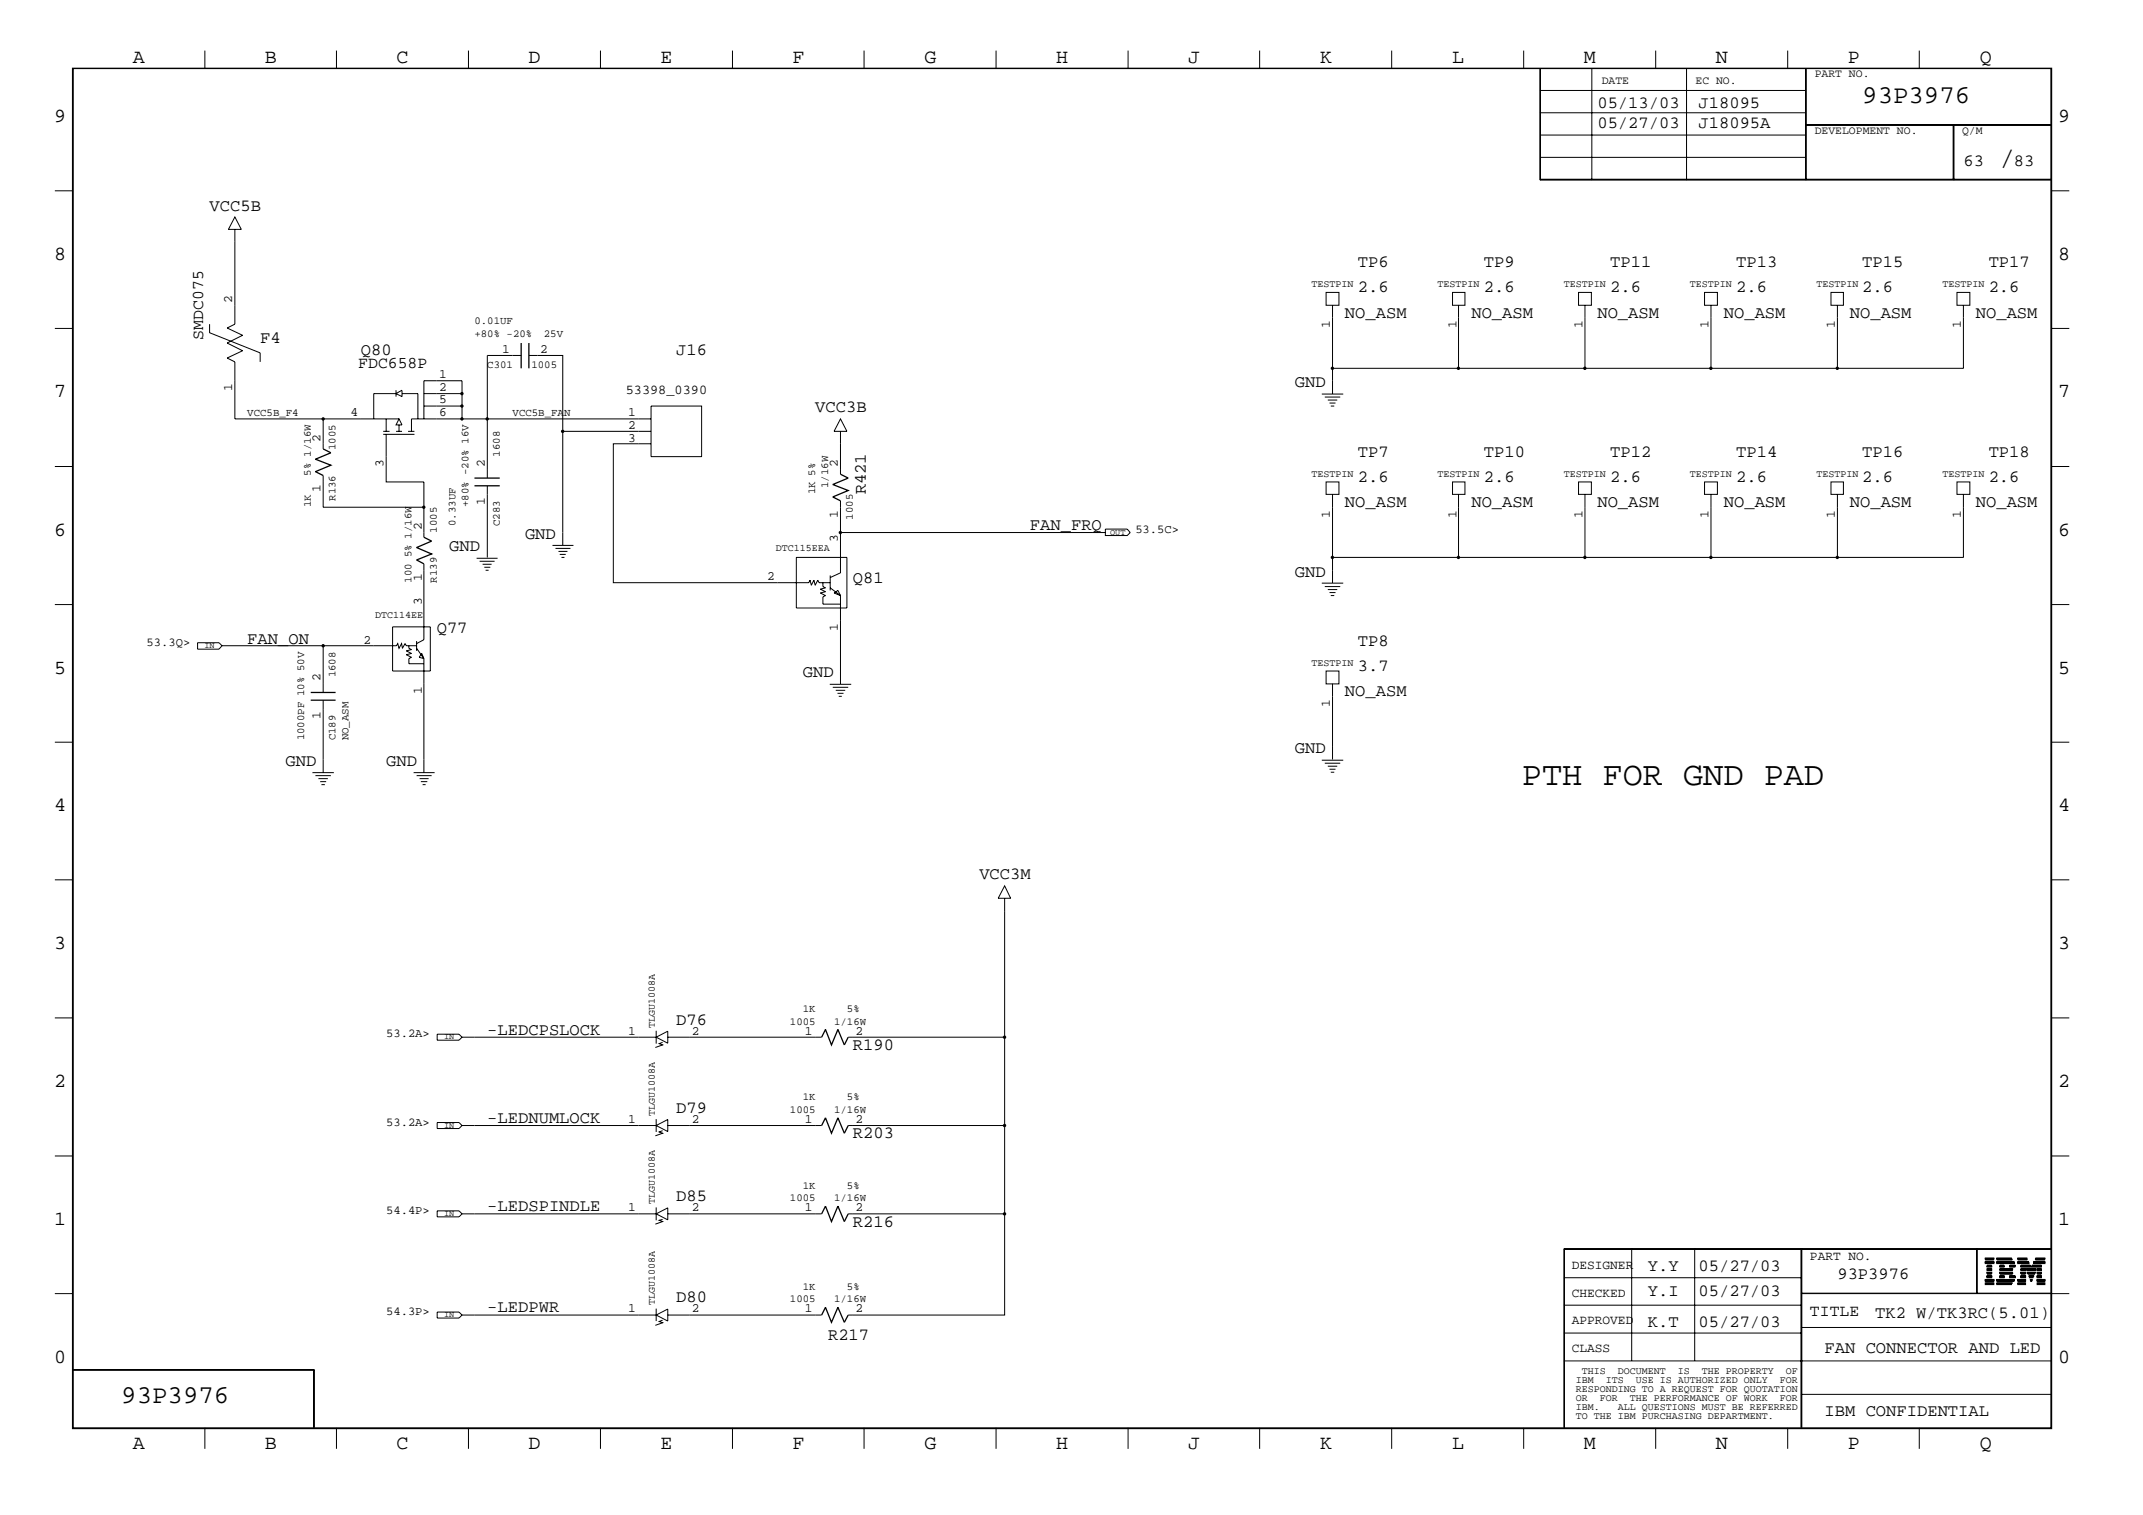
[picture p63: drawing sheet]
<svg xmlns="http://www.w3.org/2000/svg" width="423mm" height="299mm" viewBox="0 0 423 299" stroke-linecap="round" stroke-linejoin="round" font-family="sans-serif">
<defs><g id="words">
<text font-size="6.6" x="300.7" y="154.9">PTH FOR GND PAD</text>
<text font-size="5.2" x="395" y="32.9">/</text>
<g font-size="5.1">
<text x="367.9" y="20.4">93P3976</text>
<text x="24" y="277.1">93P3976</text>
</g>
<g font-size="4">
<text x="26.2" y="12.4">A</text>
<text x="52.3" y="12.4">B</text>
<text x="78.3" y="12.4">C</text>
<text x="104.4" y="12.4">D</text>
<text x="130.5" y="12.4">E</text>
<text x="156.5" y="12.4">F</text>
<text x="182.6" y="12.4">G</text>
<text x="208.6" y="12.4">H</text>
<text x="234.7" y="12.4">J</text>
<text x="260.8" y="12.4">K</text>
<text x="286.9" y="12.4">L</text>
<text x="312.8" y="12.4">M</text>
<text x="338.9" y="12.4">N</text>
<text x="365" y="12.4">P</text>
<text x="391.1" y="12.4">Q</text>
<text x="10.7" y="24">9</text>
<text x="406.6" y="24">9</text>
<text x="10.7" y="51.3">8</text>
<text x="406.6" y="51.3">8</text>
<text x="10.7" y="78.5">7</text>
<text x="406.6" y="78.5">7</text>
<text x="10.7" y="105.7">6</text>
<text x="406.6" y="105.7">6</text>
<text x="10.7" y="133">5</text>
<text x="406.6" y="133">5</text>
<text x="10.7" y="160.1">4</text>
<text x="406.6" y="160.1">4</text>
<text x="10.7" y="187.4">3</text>
<text x="406.6" y="187.4">3</text>
<text x="10.7" y="214.5">2</text>
<text x="406.6" y="214.5">2</text>
<text x="10.7" y="241.8">1</text>
<text x="406.6" y="241.8">1</text>
<text x="10.7" y="269.1">0</text>
<text x="406.6" y="269.1">0</text>
<text x="26.2" y="286.1">A</text>
<text x="52.3" y="286.1">B</text>
<text x="78.3" y="286.1">C</text>
<text x="104.4" y="286.1">D</text>
<text x="130.5" y="286.1">E</text>
<text x="156.5" y="286.1">F</text>
<text x="182.6" y="286.1">G</text>
<text x="208.6" y="286.1">H</text>
<text x="234.7" y="286.1">J</text>
<text x="260.8" y="286.1">K</text>
<text x="286.9" y="286.1">L</text>
<text x="312.8" y="286.1">M</text>
<text x="338.9" y="286.1">N</text>
<text x="365" y="286.1">P</text>
<text x="391.1" y="286.1">Q</text>
</g>
<g font-size="3.4">
<text x="315.6" y="21.3">05/13/03</text>
<text x="335.5" y="21.3">J18095</text>
<text x="315.6" y="25.3">05/27/03</text>
<text x="335.5" y="25.3">J18095A</text>
<text x="387.9" y="32.9">63</text>
<text x="397.8" y="32.9">83</text>
<text x="41.4" y="41.6">VCC5B</text>
<text x="268.2" y="52.7">TP6</text>
<text x="293.1" y="52.7">TP9</text>
<text x="318.1" y="52.7">TP11</text>
<text x="343" y="52.7">TP13</text>
<text x="367.9" y="52.7">TP15</text>
<text x="392.9" y="52.7">TP17</text>
<text x="268.2" y="57.7">2.6</text>
<text x="293.1" y="57.7">2.6</text>
<text x="318.1" y="57.7">2.6</text>
<text x="343" y="57.7">2.6</text>
<text x="367.9" y="57.7">2.6</text>
<text x="392.9" y="57.7">2.6</text>
<text x="265.7" y="62.7">NO_ASM</text>
<text x="290.7" y="62.7">NO_ASM</text>
<text x="315.6" y="62.7">NO_ASM</text>
<text x="340.5" y="62.7">NO_ASM</text>
<text x="365.4" y="62.7">NO_ASM</text>
<text x="390.3" y="62.7">NO_ASM</text>
<text x="51.4" y="67.7">F4</text>
<text x="71.3" y="70.2">Q80</text>
<text x="133.6" y="70.2">J16</text>
<text x="255.8" y="76.5">GND</text>
<text x="161" y="81.4">VCC3B</text>
<text x="268.2" y="90.2">TP7</text>
<text x="268.2" y="95.2">2.6</text>
<text x="293.1" y="90.2">TP10</text>
<text x="293.1" y="95.2">2.6</text>
<text x="318.1" y="90.2">TP12</text>
<text x="318.1" y="95.2">2.6</text>
<text x="343" y="90.2">TP14</text>
<text x="343" y="95.2">2.6</text>
<text x="367.9" y="90.2">TP16</text>
<text x="367.9" y="95.2">2.6</text>
<text x="392.9" y="90.2">TP18</text>
<text x="392.9" y="95.2">2.6</text>
<text x="171" y="97.6" transform="rotate(-90 171 97.6)">R421</text>
<text x="265.7" y="100.2">NO_ASM</text>
<text x="290.7" y="100.2">NO_ASM</text>
<text x="315.6" y="100.2">NO_ASM</text>
<text x="340.5" y="100.2">NO_ASM</text>
<text x="365.4" y="100.2">NO_ASM</text>
<text x="390.3" y="100.2">NO_ASM</text>
<text x="103.7" y="106.3">GND</text>
<text x="203.5" y="104.6">FAN_FRQ</text>
<text x="88.7" y="108.9">GND</text>
<text x="255.8" y="113.9">GND</text>
<text x="168.5" y="115.1">Q81</text>
<text x="86.3" y="125.1">Q77</text>
<text x="48.9" y="127.1">FAN_ON</text>
<text x="268.2" y="127.5">TP8</text>
<text x="158.6" y="133.8">GND</text>
<text x="265.7" y="137.5">NO_ASM</text>
<text x="268.2" y="132.5">3.7</text>
<text x="255.8" y="148.8">GND</text>
<text x="56.4" y="151.2">GND</text>
<text x="76.3" y="151.2">GND</text>
<text x="193.5" y="173.7">VCC3M</text>
<text x="133.6" y="202.4">D76</text>
<text x="96.3" y="204.3">-LEDCPSLOCK</text>
<text x="168.5" y="207.3">R190</text>
<text x="96.3" y="221.7">-LEDNUMLOCK</text>
<text x="133.6" y="219.8">D79</text>
<text x="168.5" y="224.8">R203</text>
<text x="96.3" y="239.2">-LEDSPINDLE</text>
<text x="133.6" y="237.2">D85</text>
<text x="168.5" y="242.2">R216</text>
<text x="325.5" y="251">Y.Y</text>
<text x="335.5" y="251">05/27/03</text>
<text x="133.6" y="257.1">D80</text>
<text x="325.5" y="255.9">Y.I</text>
<text x="335.5" y="255.9">05/27/03</text>
<text x="363" y="252.6">93P3976</text>
<text x="96.3" y="259.2">-LEDPWR</text>
<text x="325.5" y="262.1">K.T</text>
<text x="335.5" y="262.1">05/27/03</text>
<text x="370.4" y="260.2">TK2 W/TK3RC(5.01)</text>
<text x="163.6" y="264.7">R217</text>
<text x="360.4" y="267.1">FAN CONNECTOR AND LED</text>
<text x="360.4" y="279.6">IBM CONFIDENTIAL</text>
</g>
<g font-size="3.2">
<text x="40.1" y="67.1" transform="rotate(-90 40.1 67.1)">SMDC075</text>
<text x="70.8" y="72.7">FDC658P</text>
<text x="357.5" y="259.9">TITLE</text>
</g>
<text font-size="2.7" x="123.6" y="77.7">53398_0390</text>
<g font-size="2.5">
<text x="45.9" y="59.8" transform="rotate(-90 45.9 59.8)">2</text>
<text x="262.7" y="64.8" transform="rotate(-90 262.7 64.8)">1</text>
<text x="287.7" y="64.8" transform="rotate(-90 287.7 64.8)">1</text>
<text x="312.6" y="64.8" transform="rotate(-90 312.6 64.8)">1</text>
<text x="337.5" y="64.8" transform="rotate(-90 337.5 64.8)">1</text>
<text x="362.5" y="64.8" transform="rotate(-90 362.5 64.8)">1</text>
<text x="387.3" y="64.8" transform="rotate(-90 387.3 64.8)">1</text>
<text x="99.2" y="69.7">1</text>
<text x="106.7" y="69.7">2</text>
<text x="45.9" y="77.2" transform="rotate(-90 45.9 77.2)">1</text>
<text x="86.8" y="74.7">1</text>
<text x="86.8" y="77.2">2</text>
<text x="69.3" y="82.2">4</text>
<text x="86.8" y="79.7">5</text>
<text x="86.8" y="82.2">6</text>
<text x="124.1" y="82.2">1</text>
<text x="63.3" y="87.2" transform="rotate(-90 63.3 87.2)">2</text>
<text x="124.1" y="87.2">3</text>
<text x="124.1" y="84.7">2</text>
<text x="75.8" y="92.2" transform="rotate(-90 75.8 92.2)">3</text>
<text x="95.8" y="92.1" transform="rotate(-90 95.8 92.1)">2</text>
<text x="165.5" y="92.1" transform="rotate(-90 165.5 92.1)">2</text>
<text x="63.3" y="97.2" transform="rotate(-90 63.3 97.2)">1</text>
<text x="95.8" y="99.7" transform="rotate(-90 95.8 99.7)">1</text>
<text x="83.3" y="104.6" transform="rotate(-90 83.3 104.6)">2</text>
<text x="165.5" y="107.1" transform="rotate(-90 165.5 107.1)">3</text>
<text x="165.5" y="102.2" transform="rotate(-90 165.5 102.2)">1</text>
<text x="262.7" y="102.2" transform="rotate(-90 262.7 102.2)">1</text>
<text x="287.7" y="102.2" transform="rotate(-90 287.7 102.2)">1</text>
<text x="312.6" y="102.2" transform="rotate(-90 312.6 102.2)">1</text>
<text x="337.5" y="102.2" transform="rotate(-90 337.5 102.2)">1</text>
<text x="362.5" y="102.2" transform="rotate(-90 362.5 102.2)">1</text>
<text x="387.3" y="102.2" transform="rotate(-90 387.3 102.2)">1</text>
<text x="83.3" y="119.5" transform="rotate(-90 83.3 119.5)">3</text>
<text x="83.3" y="114.6" transform="rotate(-90 83.3 114.6)">1</text>
<text x="151.6" y="114.6">2</text>
<text x="165.5" y="124.5" transform="rotate(-90 165.5 124.5)">1</text>
<text x="71.8" y="127.1">2</text>
<text x="63.3" y="134.5" transform="rotate(-90 63.3 134.5)">2</text>
<text x="83.3" y="137.1" transform="rotate(-90 83.3 137.1)">1</text>
<text x="63.3" y="142.1" transform="rotate(-90 63.3 142.1)">1</text>
<text x="262.7" y="139.5" transform="rotate(-90 262.7 139.5)">1</text>
<text x="124.1" y="204.3">1</text>
<text x="136.7" y="204.3">2</text>
<text x="159" y="204.3">1</text>
<text x="169" y="204.3">2</text>
<text x="124.1" y="221.7">1</text>
<text x="136.7" y="221.7">2</text>
<text x="159" y="221.7">1</text>
<text x="169" y="221.7">2</text>
<text x="124.1" y="239.2">1</text>
<text x="136.7" y="239.2">2</text>
<text x="159" y="239.2">1</text>
<text x="169" y="239.2">2</text>
<text x="310.5" y="250.5">DESIGNER</text>
<text x="357.5" y="248.8">PART NO.</text>
<text x="310.5" y="256">CHECKED</text>
<text x="124.1" y="259.2">1</text>
<text x="136.7" y="259.2">2</text>
<text x="159" y="259.2">1</text>
<text x="169" y="259.2">2</text>
<text x="310.5" y="261.5">APPROVED</text>
<text x="310.5" y="267">CLASS</text>
</g>
<g font-size="2.4">
<text x="224.3" y="105.2">53.5C&gt;</text>
<text x="29" y="127.5">53.3Q&gt;</text>
<text x="76.3" y="204.8">53.2A&gt;</text>
<text x="76.3" y="222.2">53.2A&gt;</text>
<text x="76.3" y="239.7">54.4P&gt;</text>
<text x="76.3" y="259.7">54.3P&gt;</text>
</g>
<g font-size="2.3">
<text x="316.4" y="16.6">DATE</text>
<text x="334.9" y="16.6">EC NO.</text>
<text x="358.5" y="15.2">PART NO.</text>
<text x="358.5" y="26.5">DEVELOPMENT NO.</text>
<text x="387.6" y="26.5">Q/M</text>
</g>
<g font-size="2.1">
<text x="93.7" y="64">0.01UF</text>
<text x="93.7" y="66.5">+80% -20%</text>
<text x="107.4" y="66.5">25V</text>
<text x="96.3" y="72.7">C301</text>
<text x="105" y="72.7">1005</text>
<text x="48.9" y="82.2">VCC5B_F4</text>
<text x="101.3" y="82.2">VCC5B_FAN</text>
<text x="66.3" y="88.9" transform="rotate(-90 66.3 88.9)">1005</text>
<text x="61.4" y="93.9" transform="rotate(-90 61.4 93.9)">5% 1/16W</text>
<text x="98.7" y="90.2" transform="rotate(-90 98.7 90.2)">1608</text>
<text x="61.4" y="100.2" transform="rotate(-90 61.4 100.2)">1K</text>
<text x="66.3" y="98.9" transform="rotate(-90 66.3 98.9)">R136</text>
<text x="92.5" y="100.2" transform="rotate(-90 92.5 100.2)">+80% -20% 16V</text>
<text x="161" y="97.6" transform="rotate(-90 161 97.6)">1K 5%</text>
<text x="163.6" y="96.4" transform="rotate(-90 163.6 96.4)">1/16W</text>
<text x="86.3" y="105.2" transform="rotate(-90 86.3 105.2)">1005</text>
<text x="90" y="103.9" transform="rotate(-90 90 103.9)">0.33UF</text>
<text x="98.7" y="103.9" transform="rotate(-90 98.7 103.9)">C283</text>
<text x="168.5" y="102.6" transform="rotate(-90 168.5 102.6)">1005</text>
<text x="81.3" y="110.1" transform="rotate(-90 81.3 110.1)">5% 1/16W</text>
<text x="81.3" y="115.1" transform="rotate(-90 81.3 115.1)">100</text>
<text x="86.3" y="115.1" transform="rotate(-90 86.3 115.1)">R139</text>
<text x="66.3" y="133.8" transform="rotate(-90 66.3 133.8)">1608</text>
<text x="60.1" y="146.2" transform="rotate(-90 60.1 146.2)">1000PF 10% 50V</text>
<text x="66.3" y="146.2" transform="rotate(-90 66.3 146.2)">C189</text>
<text x="68.8" y="146.2" transform="rotate(-90 68.8 146.2)">NO_ASM</text>
<text x="156" y="202.4">1005</text>
<text x="158.6" y="199.8">1K</text>
<text x="164.8" y="202.4">1/16W</text>
<text x="167.3" y="199.8">5%</text>
<text x="156" y="219.8">1005</text>
<text x="158.6" y="217.3">1K</text>
<text x="164.8" y="219.8">1/16W</text>
<text x="167.3" y="217.3">5%</text>
<text x="156" y="237.2">1005</text>
<text x="158.6" y="234.7">1K</text>
<text x="164.8" y="237.2">1/16W</text>
<text x="167.3" y="234.7">5%</text>
<text x="156" y="257.1">1005</text>
<text x="158.6" y="254.7">1K</text>
<text x="164.8" y="257.1">1/16W</text>
<text x="167.3" y="254.7">5%</text>
</g>
<g font-size="2">
<text x="259.1" y="56.7">TESTPIN</text>
<text x="284" y="56.7">TESTPIN</text>
<text x="308.9" y="56.7">TESTPIN</text>
<text x="333.8" y="56.7">TESTPIN</text>
<text x="358.8" y="56.7">TESTPIN</text>
<text x="383.7" y="56.7">TESTPIN</text>
<text x="259.1" y="94.1">TESTPIN</text>
<text x="284" y="94.1">TESTPIN</text>
<text x="308.9" y="94.1">TESTPIN</text>
<text x="333.8" y="94.1">TESTPIN</text>
<text x="358.8" y="94.1">TESTPIN</text>
<text x="383.7" y="94.1">TESTPIN</text>
<text x="153.2" y="108.9">DTC115EEA</text>
<text x="74.1" y="122.1">DTC114EE</text>
<text x="259.1" y="131.6">TESTPIN</text>
<text x="129.4" y="202.9" transform="rotate(-90 129.4 202.9)">TLGU1008A</text>
<text x="129.4" y="220.4" transform="rotate(-90 129.4 220.4)">TLGU1008A</text>
<text x="129.4" y="237.8" transform="rotate(-90 129.4 237.8)">TLGU1008A</text>
<text x="129.4" y="257.7" transform="rotate(-90 129.4 257.7)">TLGU1008A</text>
<text x="311.3" y="273.1">IBM</text>
<text x="311.3" y="274.9">RESPONDING TO A REQUEST FOR QUOTATION</text>
<text x="312.5" y="271.4">THIS</text>
<text x="317.2" y="273.1">ITS</text>
<text x="319.6" y="271.4">DOCUMENT</text>
<text x="323.2" y="273.1">USE IS AUTHORIZED ONLY</text>
<text x="331.5" y="271.4">IS</text>
<text x="336.2" y="271.4">THE PROPERTY</text>
<text x="351.6" y="273.1">FOR</text>
<text x="352.8" y="271.4">OF</text>
<text x="311.3" y="276.6">OR</text>
<text x="311.3" y="278.5">IBM.</text>
<text x="311.3" y="280.2">TO THE IBM PURCHASING DEPARTMENT.</text>
<text x="316.1" y="276.6">FOR</text>
<text x="319.6" y="278.5">ALL QUESTIONS MUST BE REFERRED</text>
<text x="322" y="276.6">THE PERFORMANCE OF WORK</text>
<text x="351.6" y="276.6">FOR</text>
</g>
<g font-size="1.7">
<text x="219.3" y="105.6">OUT</text>
<text x="40.4" y="127.9">IN</text>
<text x="87.7" y="205.2">IN</text>
<text x="87.7" y="222.7">IN</text>
<text x="87.7" y="240.1">IN</text>
<text x="87.7" y="260">IN</text>
</g>
</g></defs>
<g fill="none" stroke="#000" stroke-width=".2">
<path d="M14.3 13.5h391v268.6h-391zM14.5 13.5h390.6v268.4h-390.6zM40.5 10v3.5M66.5 10v3.5M92.5 10v3.5M118.6 10v3.5M144.7 10v3.5M170.7 10v3.5M196.8 10v3.5M222.8 10v3.5M248.8 10v3.5M274.9 10v3.5"/>
<path d="M301 10v3.5M304.2 13.5v22.1h101.1M304.2 17.9h52.5M304.3 13.5v22.1M314.5 13.5v22.1M327.1 10v3.5M333.2 13.5v22.1M353.1 10v3.5M356.7 13.5v22.1M356.8 13.5v22.1M379.1 10v3.5M10.8 37.7h3.5"/>
<path d="M304.2 35.4h101.1M304.2 26.7h52.5M304.2 22.3h52.5M304.3 31.1h52.4M356.7 24.7h48.6M356.7 24.6h48.6M385.8 24.7v10.9M386 24.7v10.9M405.3 37.7h3.5M46.4 42.8l1.3 2.5h-2.6zM46.4 45.3v18.7l-1.5 .8 3 1.4-3 1.5 3 1.6-3 1.4 1.5 .8v11.2h32.4M262 57.7h2.5v2.6h-2.5z"/>
<path d="M286.9 57.7h2.5v2.6h-2.5zM311.8 57.7h2.6v2.6h-2.6zM336.7 57.7h2.6v2.6h-2.6zM361.7 57.7h2.5v2.6h-2.5zM386.6 57.7h2.5v2.6h-2.5zM10.8 64.9h3.5M41.4 64v1.7l10 4v1.8M78.2 77.7h-4.4v5M78.2 77v1.3M79.4 77l-1.2 .7 1.2 .6v-1.2M79.4 77.7h3.1v5M83.7 77.7h7.6v2.5"/>
<path d="M91.3 77.7v-2.5h-7.6v7.5M103 70.2h-6.7v24.2M104.5 70.2h6.7v37.4M261.1 77.8h4.2M261.7 78.4h3.1M262.3 79h1.9M262.6 79.6h1.2M263.2 60.3v17.4M288.1 60.3v12.4h-24.9M313.1 60.3v12.4h-25M338 60.3v12.4h-24.9M363 60.3v12.4h-25"/>
<path d="M387.9 60.3v12.4h-24.9M405.3 64.9h3.5M10.8 92.1h3.5M63.8 82.7v5.9M63.8 93.9v6.3h19.9M75.7 85.2h1.3M75.7 85.8h6.2M76.3 85.8v9.4h7.4v10.9M76.3 82.7v2.5M78.2 85.2h1.2M78.8 82.7l.6 1.2h-1.2zM78.8 83.9v1.3"/>
<path d="M80.6 85.2h1.3M83.7 80.2h7.6v2.5M96.3 95.9v14.2M111.2 85.2h17.4M128.6 80.2h10v10h-10zM128.6 87.6h-7.4v27.5h38.6l.2-.5 .3 1 .5-1 .2 1 .5-1 .3 .5h2.2M128.6 82.7h-47.3v2.5M166 82.7l1.3 2.5h-2.5zM166 85.2v8.4M166 98.9v14.2l-2 .9M262 95.2h2.5v2.4h-2.5zM262.9 80.2h.7"/>
<path d="M263.2 97.6v17.5M286.9 95.2h2.5v2.4h-2.5zM288.1 97.6v12.5h-24.9M311.8 95.2h2.6v2.4h-2.6zM313.1 97.6v12.5h-25M336.7 95.2h2.6v2.4h-2.6zM338 97.6v12.5h-24.9M361.7 95.2h2.5v2.4h-2.5zM363 97.6v12.5h-25M386.6 95.2h2.5v2.4h-2.5zM387.9 97.6v12.5h-24.9M405.3 92.1h3.5"/>
<path d="M10.8 119.4h3.5M83.7 111.3v15l-1.4 .8M94.1 110.2h4.2M94.7 110.8h3M95.3 111.4h1.8M95.7 112h1.2M95.9 112.6h.6M109.1 107.7h4.2M109.7 108.3h3M110.3 108.9h1.8M110.6 109.5h1.2M110.9 110.1h.6"/>
<path d="M157.3 110.1h10v10h-10zM162.6 115.1v.7l.5 .3-1 .2 1 .5-1 .3 1 .5-.5 .3v1.4h3.4M164 113.6v3M164 116.1l2 1.5M164.8 117.1l.7-.5 .5 1zM166 117.6v17.4M166 105.2h52.4M218.4 104.5h4.3l.6 .7-.6 .5h-4.3zM261.1 115.1h4.2M261.7 115.8h3.1M262.3 116.4h1.9M262.6 117h1.2"/>
<path d="M262.9 117.6h.7M405.3 119.4h3.5M39 126.9h4.3l.6 .6-.6 .7h-4.3zM43.9 127.5h34.4l.3-.4 .2 .9 .5-.9 .2 .9 .5-.9 .3 .4h2M63.8 127.5v9.2M63.8 138.3v14.2M77.6 123.8h7.4v8.7h-7.4zM80.8 127.5v.5l.5 .3-1 .2 1 .5-1 .3 1 .5-.5 .2v1.1h2.9M82.3 126.6v1.9M82.3 128l1.4 2M83.3 129l.4 1-.9-.2zM83.7 130v22.5"/>
<path d="M163.9 135.1h4.2M164.5 135.7h3.1M165.1 136.3h1.9M165.4 136.9h1.2M165.7 137.5h.6M262 132.5h2.5v2.5h-2.5zM263.2 135v14.9M10.8 146.6h3.5M61.7 152.6h4.3M62.3 153.2h3.1M62.9 153.8h1.9M63.2 154.3h1.2"/>
<path d="M63.5 154.9h.7M81.7 152.6h4.2M82.3 153.2h3M82.9 153.8h1.8M83.1 154.3h1.3M83.5 154.9h.6M261.1 150.1h4.2M261.7 150.7h3.1M262.3 151.3h1.9M262.6 151.9h1.2M262.9 152.5h.7M405.3 146.6h3.5"/>
<path d="M10.8 173.7h3.5M198.5 174.9l1.1 2.5h-2.4zM198.5 177.4v27.4h-30.9M405.3 173.7h3.5M10.8 201h3.5M86.4 204.2h4.3l.6 .6-.6 .6h-4.3zM91.3 204.8h38.3l2.3 1.2v-2.4l-2.3 1.2M129.6 203.5v2.6M130.9 205.8l-.7 .3 .7 .2-1.4 .5M131.9 204.8h30.4M198.5 204.8v17.4M405.3 201h3.5"/>
<path d="M10.8 228.3h3.5M86.4 221.7h4.3l.6 .5-.6 .6h-4.3zM86.4 239.1h4.3l.6 .6-.6 .6h-4.3zM91.3 239.7h38.3l2.3 1.2v-2.4l-2.3 1.2M91.3 222.2h38.3l2.3 1.2v-2.3l-2.3 1.1M129.6 221v2.5M129.6 238.4v2.6M130.9 223.3l-.7 .2 .7 .3-1.4 .5M131.9 239.7h30.4M131.9 222.2h30.4M167.6 239.7h30.9M167.6 222.2h30.9"/>
<path d="M198.5 222.2v37.5h-30.9M405.3 228.3h3.5M10.8 255.4h3.5M86.4 259.1h4.3l.6 .6-.6 .6h-4.3zM91.3 259.7h38.3l2.3 1.2v-2.4l-2.3 1.2M129.6 258.4v2.5M130.9 240.8l-.7 .2 .7 .2-1.4 .5M131.9 259.7h30.4M308.9 246.7h96.4M308.9 257.7h46.9M308.9 252.3h46.9M309 246.5v35.4"/>
<path d="M322.3 246.5v22.2M334.8 246.5v22.2M355.8 246.5v35.4M355.8 255.4h49.5M355.8 255.4h53M355.9 246.5v35.4M390.5 246.5v8.9M390.6 246.5v8.9M392.2 253.6l1.7 .1zM392.2 253.3l1.7 .1zM392.2 252.9l1.7 .1zM392.2 252.7h1.7v.2h-1.7z"/>
<path d="M392.2 252.6l1.7 .1zM392.2 249.3h1.7v.2h-1.7zM392.2 249.3h1.7zM392.2 249.1l1.7 .1zM392.2 248.6l1.7 .1zM392.2 248.4l1.7 .1zM392.2 253.5h1.7h-1.7M392.2 248.8h1.7h-1.7M392.5 252.2l.9 .1zM392.5 252.1h.9zM392.5 251.9h.9v.2h-.9zM392.5 251.4l.9 .1z"/>
<path d="M392.5 251.2l.9 .1zM392.5 250.8l.9 .1zM392.5 250.5l.9 .1zM392.5 250.1l.9 .1zM392.5 249.9l.9 .1zM392.5 251.5h.9h-.9M392.5 250.7h.9h-.9M392.5 249.9h.9h-.9M394.5 253.6l2.8 .1zM394.5 253.3l3 .1zM394.5 248.6l2.9 .1zM394.5 248.4l2.8 .1z"/>
<path d="M394.5 252.9l3.3 .1zM394.5 252.7h3.3v.2h-3.3zM394.5 252.6l3.4 .1zM394.5 249.3h3.4v.2h-3.4zM394.5 249.3h3.3zM394.5 249.1l3.3 .1zM394.5 253.5h2.9h-2.9M394.5 248.8h3h-3M395.1 251.4l2.5 .1zM395.1 251.2l2.4 .1zM395.1 250.8l2.4 .1zM395.1 250.5l2.5 .1z"/>
<path d="M395.1 252.2l.8 .1zM395.1 252.1h.8zM395.1 251.9h.8v.2h-.8zM395.1 250.1l.8 .1zM395.1 249.9l.8 .1zM395.1 251.5h2.5h-2.5M395.1 250.7h2.5h-2.5M395.1 249.9h.8h-.8M397 252.2l1.1 .1zM397 252.1h1.1zM397 251.9h1v.2h-1zM397 250.1l1 .1z"/>
<path d="M397 249.9l1.1 .1zM397 249.9h1.1h-1.1M398.6 253.6l1.5 .1zM398.6 253.3l1.5 .1zM398.6 252.9l1.5 .1zM398.6 252.7h1.5v.2h-1.5zM398.6 252.6l1.5 .1zM398.6 249.3h2.2v.2h-2.2zM398.6 249.3h2.1zM398.6 249.1l2.1 .1zM398.6 248.6l1.8 .1zM398.6 248.4l1.8 .1z"/>
<path d="M398.6 253.5h1.5h-1.5M398.6 248.8h1.9h-1.9M399.2 252.2l.9 .1zM399.2 252.1h.9zM399.2 251.9h.9v.2h-.9zM399.2 251.4l.9 .1zM399.2 251.2l.9 .1zM399.2 250.8l.9 .1zM399.2 250.5l.9 .1zM399.2 250.1l2 .1zM399.2 249.9l2 .1zM399.2 251.5h.9h-.9"/>
<path d="M399.2 250.7h.9h-.9M399.2 249.9h1.9h-1.9M400.3 250.5l1.9 .1zM400.3 250.7h1.9h-1.9M400.4 250.8l1.8 .1zM400.5 251.4l1.5 .1zM400.5 251.2l1.6 .1zM400.6 251.5h1.4h-1.4M400.8 251.9h.9v.2h-.9zM400.9 252.2l.7 .1zM400.9 252.1h.8zM401.1 252.6l.3 .1z"/>
<path d="M401.2 252.9l.1 .1zM401.2 252.7h.2v.2h-.2zM401.3 250.1l2 .1zM401.4 249.9l1.9 .1zM401.4 249.9h1.9h-1.9M401.7 249.3h2.2v.2h-2.2zM401.7 249.3h2.2zM401.7 249.1l2.2 .1zM402.1 248.6l1.8 .1zM402.1 248.8h1.8h-1.8M402.2 248.4l1.7 .1zM402.4 253.6l1.5 .1z"/>
<path d="M402.4 253.3l1.5 .1zM402.4 252.9l1.5 .1zM402.4 252.7h1.5v.2h-1.5zM402.4 252.6l1.5 .1zM402.4 252.2l.9 .1zM402.4 252.1h.9zM402.4 251.9h.9v.2h-.9zM402.4 251.4l.9 .1zM402.4 251.2l.9 .1zM402.4 250.8l.9 .1zM402.4 250.5l.9 .1zM402.4 253.5h1.5h-1.5"/>
<path d="M402.4 251.5h.9h-.9M402.4 250.7h.9h-.9M405.3 246.5h-96.4v35.4M14.3 270.4h47.8v11.5M14.3 270.6h47.8M62 270.4v11.5M130.9 260.7l-.7 .2 .7 .3-1.4 .5M308.9 268.7h96.4M308.9 263.2h46.9M355.8 275.3h49.5M355.8 262.1h49.5M40.5 281.9v4.2"/>
<path d="M66.5 281.9v4.2M92.5 281.9v4.2M118.6 281.9v4.2M144.7 281.9v4.2M170.7 281.9v4.2M196.8 281.9v4.2M222.8 281.9v4.2M248.8 281.9v4.2M274.9 281.9v4.2M301 281.9v4.2M327.1 281.9v4.2M353.1 281.9v4.2"/>
<path d="M379.1 281.9v4.2"/>
</g>
<g fill="none" stroke="#000" stroke-width=".25">
<path d="M103 67.7v5M104.5 67.7v5M63.8 88.6l1.6 .8-3.1 1.3 3.1 1.2-3.1 1.2 1.5 .8M93.7 95.9h5M93.7 94.4h5M166 93.6l1.6 .8-3.1 1.3 3.1 1.2-3.1 1.2 1.5 .8M83.7 106.1l1.6 .7-3 1.3 3 1.3-3 1.2 1.4 .7M61.4 138.3h4.9M61.4 136.7h4.9M162.3 204.8l.8-1.5 1.2 3 1.2-3 1.3 3 .8-1.5M162.3 239.7l.8-1.5 1.2 3 1.2-3 1.3 3 .8-1.5M162.3 222.2l.8-1.5 1.2 3.1 1.2-3.1 1.3 3.1 .8-1.6"/>
<path d="M162.3 259.7l.8-1.6 1.2 3 1.2-3 1.3 3 .8-1.4"/>
</g>
<g fill="#000">
<circle cx="91.2" cy="77.7" r=".34"/>
<circle cx="263.2" cy="72.7" r=".34"/>
<circle cx="288.1" cy="72.7" r=".34"/>
<circle cx="313.1" cy="72.7" r=".34"/>
<circle cx="338" cy="72.7" r=".34"/>
<circle cx="362.9" cy="72.7" r=".34"/>
<circle cx="63.8" cy="82.7" r=".34"/>
<circle cx="91.2" cy="82.7" r=".34"/>
<circle cx="91.2" cy="80.2" r=".34"/>
<circle cx="96.2" cy="82.7" r=".34"/>
<circle cx="111.1" cy="85.2" r=".34"/>
<circle cx="83.7" cy="100.2" r=".34"/>
<circle cx="166" cy="105.2" r=".34"/>
<circle cx="263.2" cy="110.1" r=".34"/>
<circle cx="288.1" cy="110.1" r=".34"/>
<circle cx="313.1" cy="110.1" r=".34"/>
<circle cx="338" cy="110.1" r=".34"/>
<circle cx="362.9" cy="110.1" r=".34"/>
<circle cx="63.8" cy="127.5" r=".34"/>
<circle cx="198.4" cy="204.8" r=".34"/>
<circle cx="198.4" cy="239.7" r=".34"/>
<circle cx="198.4" cy="222.2" r=".34"/>
</g>
<use href="#words"/>
</svg>
